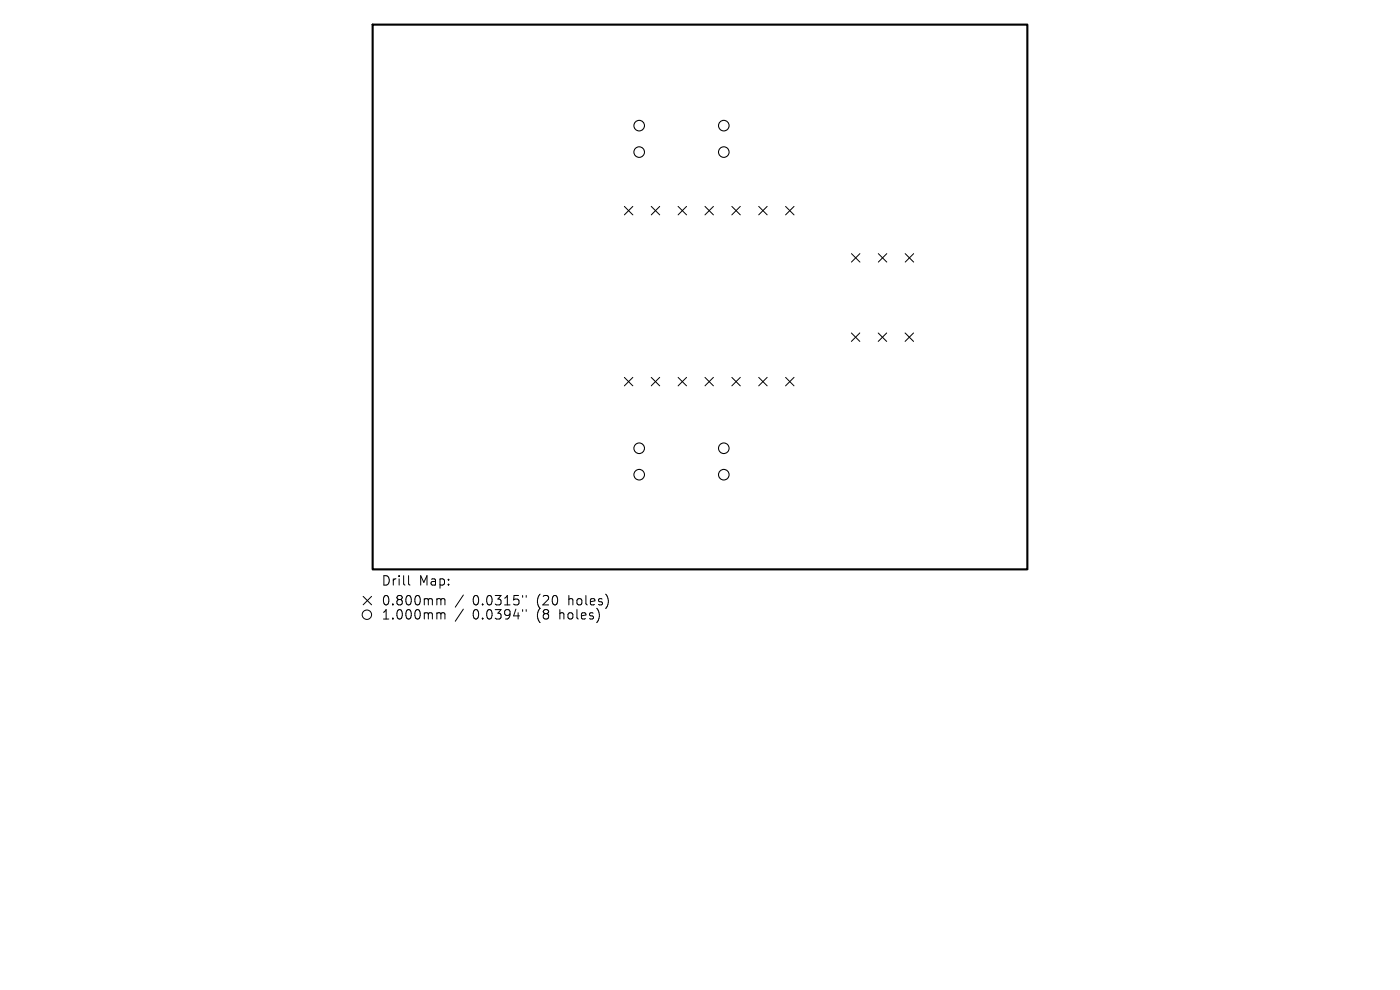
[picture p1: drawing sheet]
<svg xmlns="http://www.w3.org/2000/svg" width="297mm" height="210mm" viewBox="0 0 297 210" stroke-linecap="round" stroke-linejoin="round" font-family="sans-serif">
<defs><g id="words">
<g font-size="2.8">
<text x="80.8" y="124.5">Drill</text>
<text x="88.8" y="124.5">Map:</text>
<text x="80.8" y="128.7">0.800mm</text>
<text x="80.8" y="131.7">1.000mm</text>
<text x="100.3" y="128.7">0.0315&quot;</text>
<text x="100.3" y="131.7">0.0394&quot;</text>
<text x="114" y="128.7">(20</text>
<text x="114" y="131.7">(8</text>
<text x="119" y="131.7">holes)</text>
<text x="120.9" y="128.7">holes)</text>
</g>
</g></defs>
<path d="M79.1 5.2h138.8v115.6h-138.8z" fill="none" stroke="#000" stroke-width=".45"/>
<g fill="none" stroke="#000" stroke-width=".21">
<path d="M132.5 43.8l1.8 1.8M134.3 43.8l-1.8 1.8M138.2 43.8l1.8 1.8M140 43.8l-1.8 1.8M143.9 43.8l1.8 1.8M145.7 43.8l-1.8 1.8M149.6 43.8l1.8 1.8M151.4 43.8l-1.8 1.8M155.3 43.8l1.7 1.8M157 43.8l-1.7 1.8M161 43.8l1.7 1.8M162.7 43.8l-1.7 1.8"/>
<path d="M166.7 43.8l1.7 1.8M168.4 43.8l-1.7 1.8M180.6 53.8l1.8 1.8M182.4 53.8l-1.8 1.8M186.3 53.8l1.8 1.8M188.1 53.8l-1.8 1.8M192 53.8l1.8 1.8M193.8 53.8l-1.8 1.8M180.6 70.6l1.8 1.8M182.4 70.6l-1.8 1.8M186.3 70.6l1.8 1.8M188.1 70.6l-1.8 1.8"/>
<path d="M192 70.6l1.8 1.8M193.8 70.6l-1.8 1.8M132.5 80.1l1.8 1.7M134.3 80.1l-1.8 1.7M138.2 80.1l1.8 1.7M140 80.1l-1.8 1.7M143.9 80.1l1.8 1.7M145.7 80.1l-1.8 1.7M149.6 80.1l1.8 1.7M151.4 80.1l-1.8 1.7M155.3 80.1l1.7 1.7M157 80.1l-1.7 1.7"/>
<path d="M161 80.1l1.7 1.7M162.7 80.1l-1.7 1.7M166.7 80.1l1.7 1.7M168.4 80.1l-1.7 1.7M77 126.5l1.8 1.8M78.8 126.5l-1.8 1.8M86.7 122.1v1.7l.3 .3M93 127l.4 .1 .1 .2M93 130l.4 .1 .1 .2M93.5 127.3l.3-.3 .5 .1 .1 1.2M93.5 127.3v1M93.5 130.3v1"/>
<path d="M93.5 130.3l.3-.3 .5 .1 .1 1.2M98.3 126.2l-1.7 2.6M98.3 129.2l-1.7 2.6M110.9 126.3v.4M110.9 129.3v.4M111.6 126.3v.4M111.6 129.3v.4"/>
<circle cx="77.8" cy="130.4" r="1"/>
</g>
<g fill="none" stroke="#000" stroke-width=".22">
<circle cx="135.6" cy="32.3" r="1.12"/>
<circle cx="135.6" cy="26.7" r="1.12"/>
<circle cx="153.5" cy="32.3" r="1.12"/>
<circle cx="153.5" cy="26.7" r="1.12"/>
<circle cx="135.6" cy="95.1" r="1.12"/>
<circle cx="153.5" cy="95.1" r="1.12"/>
<circle cx="135.6" cy="100.7" r="1.12"/>
<circle cx="153.5" cy="100.7" r="1.12"/>
</g>
<use href="#words"/>
</svg>
